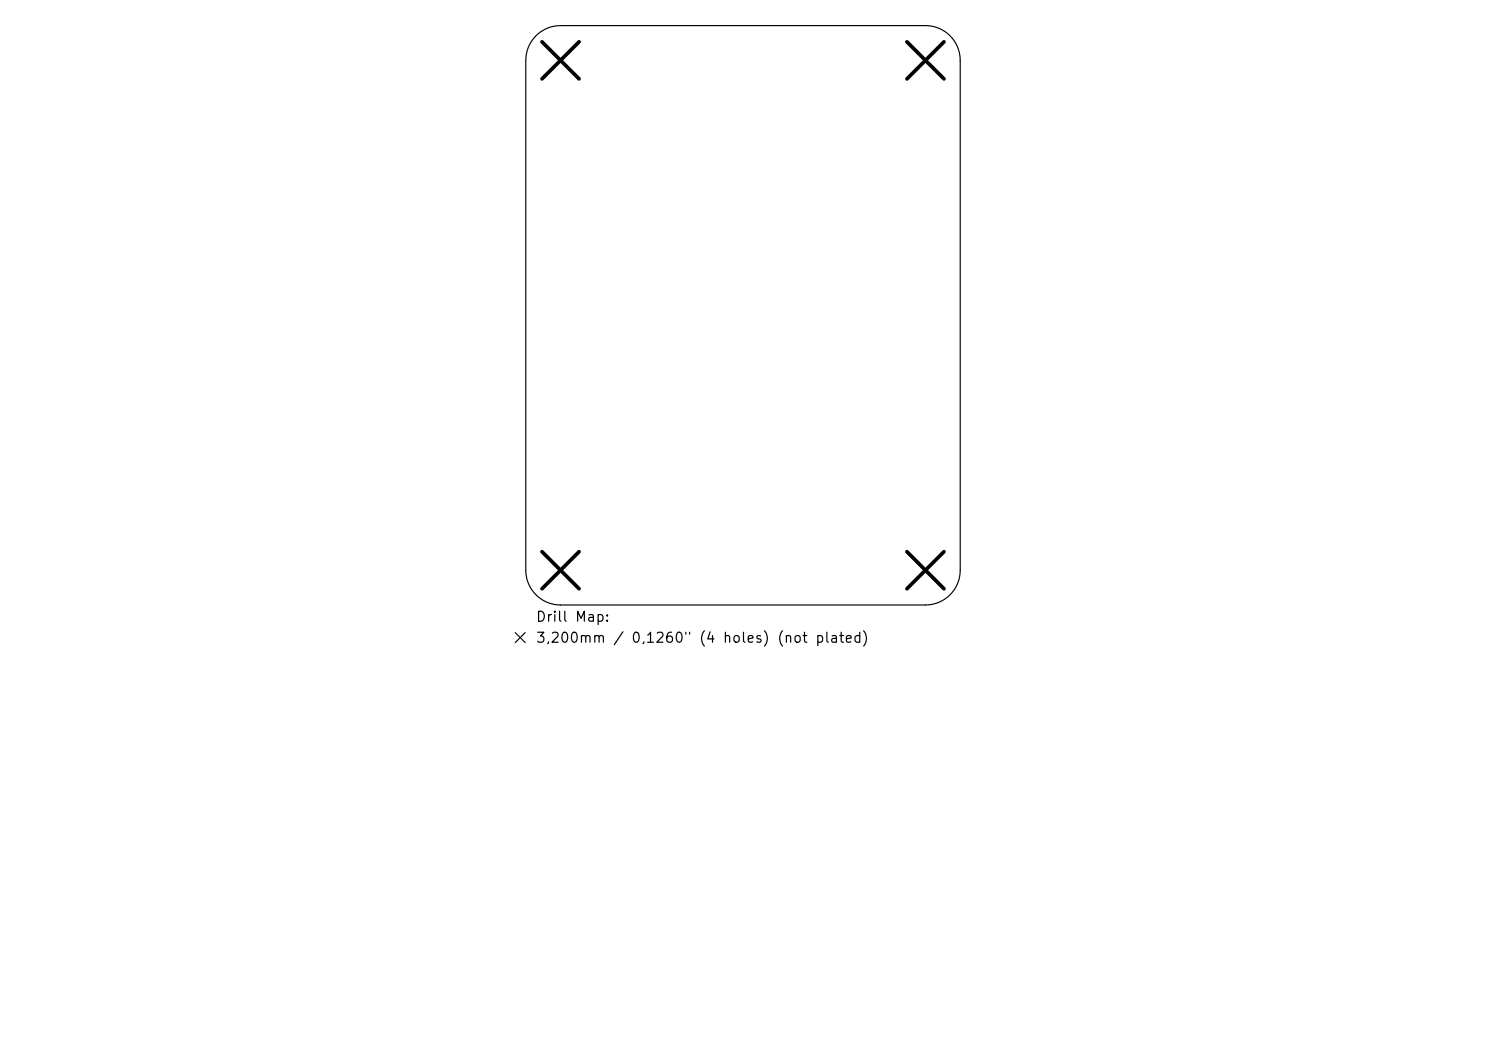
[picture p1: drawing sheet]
<svg xmlns="http://www.w3.org/2000/svg" width="297mm" height="210mm" viewBox="0 0 297 210" stroke-linecap="round" stroke-linejoin="round" font-family="sans-serif">
<defs><g id="words">
<g font-size="2">
<text x="107" y="124.7">Drill Map:</text>
<text x="107" y="128.9">3,200mm / 0,1260&quot; (4 holes) (not plated)</text>
</g>
</g></defs>
<path d="M107.1 7.2a6.9 6.9 0 0 1 4.9-2.1h73a6.9 6.9 0 0 1 6.9 7v101.8a6.9 6.9 0 0 1-6.9 7h-73a6.9 6.9 0 0 1-6.9-7v-101.8a6.9 6.9 0 0 1 2-4.9zM103 126.4l2 2M105 126.4l-2 2" fill="none" stroke="#000" stroke-width=".23"/>
<path d="M108.3 8.4l7.4 7.4M115.7 8.4l-7.4 7.4M181.3 8.4l7.4 7.4M188.7 8.4l-7.4 7.4M108.3 110.2l7.4 7.4M115.7 110.2l-7.4 7.4M181.3 110.2l7.4 7.4M188.7 110.2l-7.4 7.4" fill="none" stroke="#000" stroke-width=".74"/>
<use href="#words"/>
</svg>
